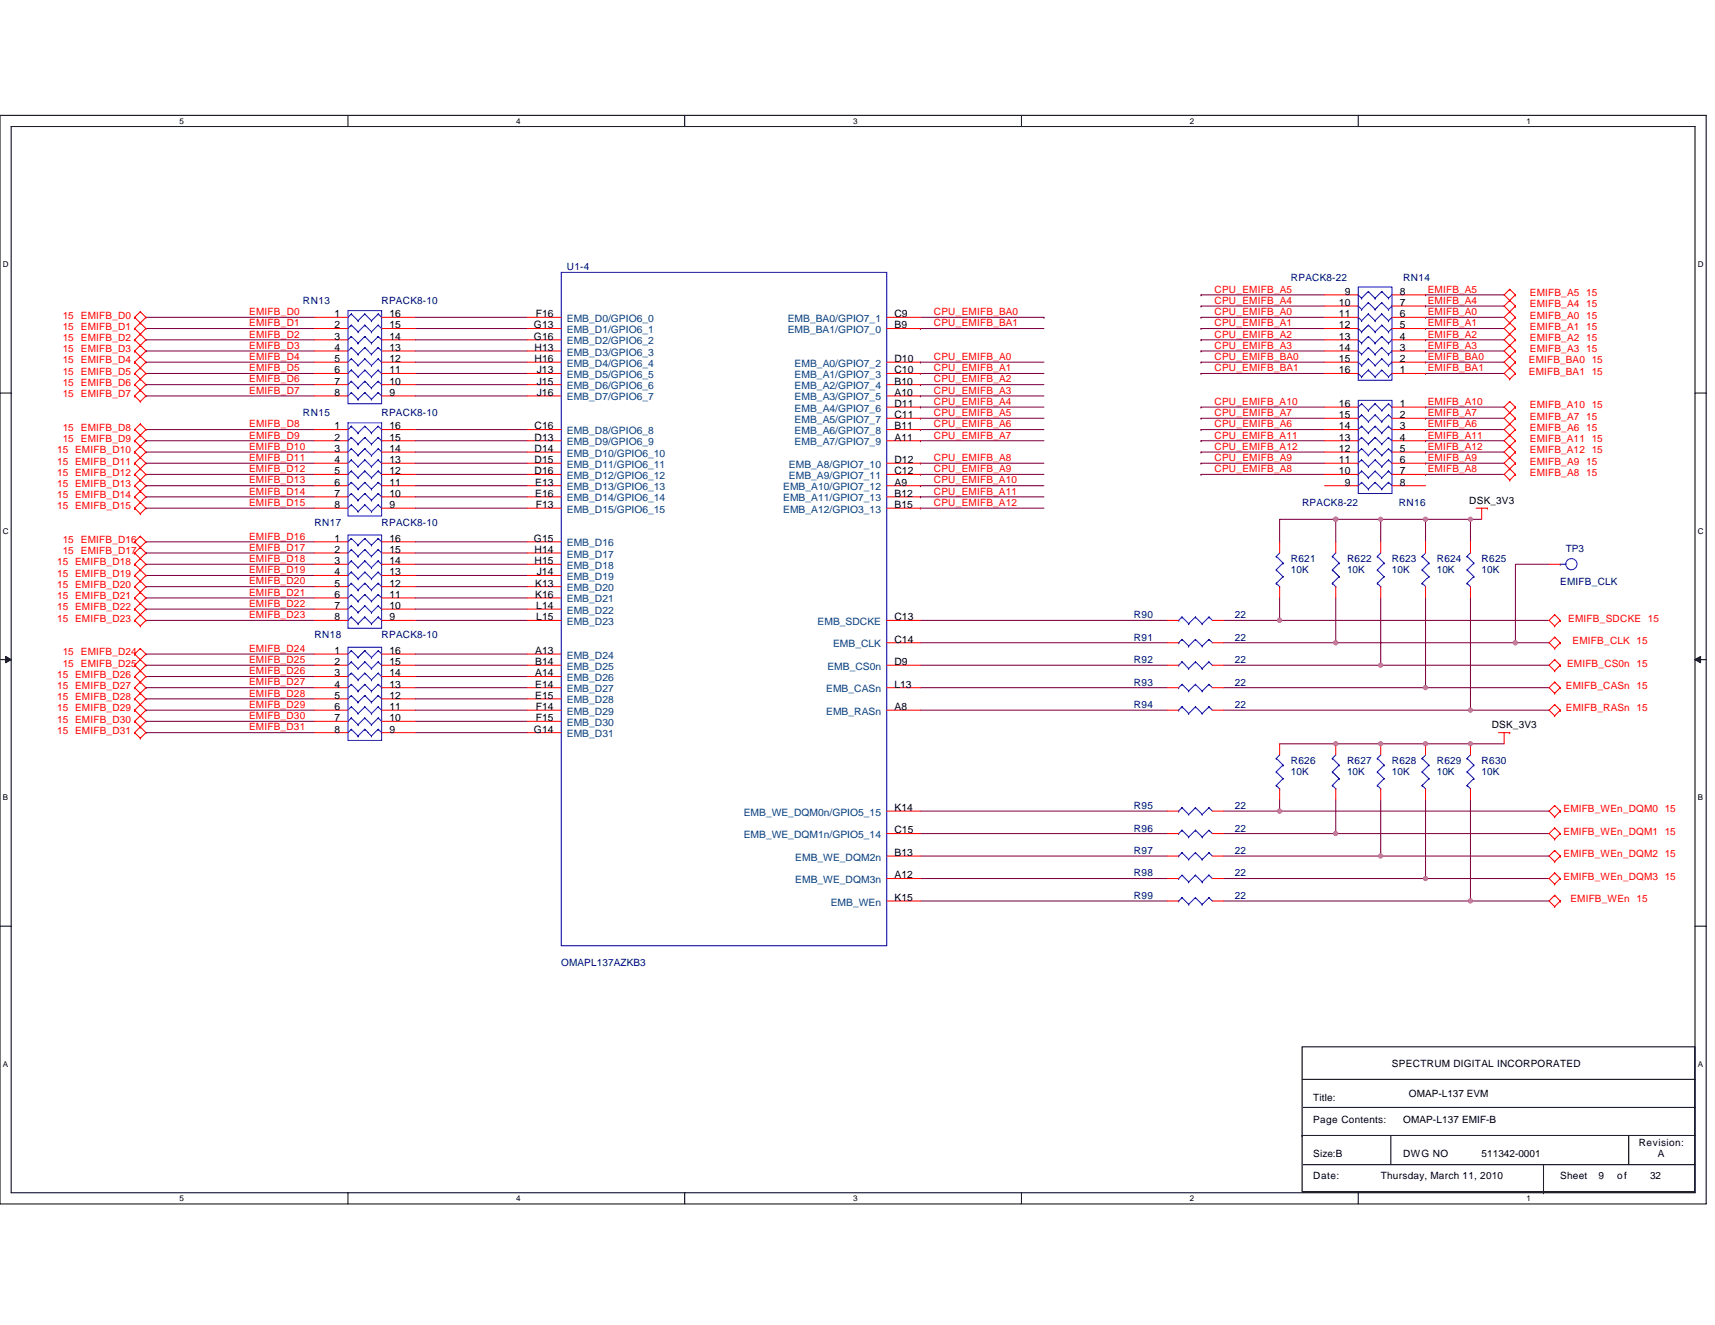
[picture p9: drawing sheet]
<svg xmlns="http://www.w3.org/2000/svg" width="279mm" height="216mm" viewBox="0 0 279 216" stroke-linecap="round" stroke-linejoin="round" font-family="sans-serif">
<defs><g id="words">
<g font-size="1.7">
<text x="54.5" y="51.7">1</text>
<text x="54.5" y="53.5">2</text>
<text x="63.4" y="53.5">15</text>
<text x="63.4" y="51.7">16</text>
<text x="87" y="53.5">G13</text>
<text x="87.3" y="51.7">F16</text>
<text x="145.7" y="51.7">C9</text>
<text x="145.7" y="53.5">B9</text>
<text x="218.1" y="49.8">10</text>
<text x="218.1" y="51.7">11</text>
<text x="218.1" y="53.5">12</text>
<text x="219.1" y="48">9</text>
<text x="228" y="53.5">5</text>
<text x="228" y="51.7">6</text>
<text x="228" y="49.8">7</text>
<text x="228" y="48">8</text>
<text x="54.5" y="55.4">3</text>
<text x="54.5" y="57.2">4</text>
<text x="54.5" y="59">5</text>
<text x="63.4" y="59">12</text>
<text x="63.4" y="57.2">13</text>
<text x="63.4" y="55.4">14</text>
<text x="87" y="55.4">G16</text>
<text x="87.1" y="57.2">H13</text>
<text x="87.1" y="59">H16</text>
<text x="145.7" y="59">D10</text>
<text x="218.1" y="55.4">13</text>
<text x="218.1" y="57.2">14</text>
<text x="218.1" y="59">15</text>
<text x="228" y="59">2</text>
<text x="228" y="57.2">3</text>
<text x="228" y="55.4">4</text>
<text x="54.5" y="60.8">6</text>
<text x="54.5" y="62.7">7</text>
<text x="54.5" y="64.5">8</text>
<text x="63.4" y="64.5">9</text>
<text x="63.4" y="62.7">10</text>
<text x="63.4" y="60.8">11</text>
<text x="87.5" y="60.8">J13</text>
<text x="87.5" y="62.7">J15</text>
<text x="87.5" y="64.5">J16</text>
<text x="145.7" y="60.8">C10</text>
<text x="145.7" y="62.7">B10</text>
<text x="145.7" y="64.5">A10</text>
<text x="218.1" y="60.8">16</text>
<text x="228" y="60.8">1</text>
<text x="54.5" y="70">1</text>
<text x="54.5" y="71.8">2</text>
<text x="63.4" y="71.8">15</text>
<text x="63.4" y="70">16</text>
<text x="87.1" y="71.8">D13</text>
<text x="87.1" y="70">C16</text>
<text x="145.7" y="66.3">D11</text>
<text x="145.7" y="68.1">C11</text>
<text x="145.7" y="70">B11</text>
<text x="145.7" y="71.8">A11</text>
<text x="218.1" y="71.8">13</text>
<text x="218.1" y="70">14</text>
<text x="218.1" y="68.1">15</text>
<text x="218.1" y="66.3">16</text>
<text x="228" y="66.3">1</text>
<text x="228" y="68.1">2</text>
<text x="228" y="70">3</text>
<text x="228" y="71.8">4</text>
<text x="54.5" y="73.6">3</text>
<text x="54.5" y="75.5">4</text>
<text x="54.5" y="77.3">5</text>
<text x="63.4" y="77.3">12</text>
<text x="63.4" y="75.5">13</text>
<text x="63.4" y="73.6">14</text>
<text x="87.1" y="73.6">D14</text>
<text x="87.1" y="75.5">D15</text>
<text x="87.1" y="77.3">D16</text>
<text x="145.7" y="75.5">D12</text>
<text x="145.7" y="77.3">C12</text>
<text x="218.1" y="77.3">10</text>
<text x="218.1" y="75.5">11</text>
<text x="218.1" y="73.6">12</text>
<text x="228" y="73.6">5</text>
<text x="228" y="75.5">6</text>
<text x="228" y="77.3">7</text>
<text x="54.5" y="79.1">6</text>
<text x="54.5" y="80.9">7</text>
<text x="54.5" y="82.8">8</text>
<text x="63.4" y="82.8">9</text>
<text x="63.4" y="80.9">10</text>
<text x="63.4" y="79.1">11</text>
<text x="87.2" y="79.1">E13</text>
<text x="87.2" y="80.9">E16</text>
<text x="87.3" y="82.8">F13</text>
<text x="145.7" y="80.9">B12</text>
<text x="145.7" y="82.8">B15</text>
<text x="145.7" y="79.1">A9</text>
<text x="219.1" y="79.1">9</text>
<text x="228" y="79.1">8</text>
<text x="54.5" y="88.3">1</text>
<text x="63.4" y="88.3">16</text>
<text x="87" y="88.3">G15</text>
<text x="54.5" y="90.1">2</text>
<text x="54.5" y="91.9">3</text>
<text x="54.5" y="93.7">4</text>
<text x="54.5" y="95.6">5</text>
<text x="63.4" y="95.6">12</text>
<text x="63.4" y="93.7">13</text>
<text x="63.4" y="91.9">14</text>
<text x="63.4" y="90.1">15</text>
<text x="87.1" y="90.1">H14</text>
<text x="87.1" y="91.9">H15</text>
<text x="87.2" y="95.6">K13</text>
<text x="87.5" y="93.7">J14</text>
<text x="54.5" y="97.4">6</text>
<text x="54.5" y="99.2">7</text>
<text x="54.5" y="101.1">8</text>
<text x="63.4" y="101.1">9</text>
<text x="63.4" y="99.2">10</text>
<text x="63.4" y="97.4">11</text>
<text x="87.2" y="97.4">K16</text>
<text x="87.4" y="99.2">L14</text>
<text x="87.4" y="101.1">L15</text>
<text x="145.7" y="101.1">C13</text>
<text x="54.5" y="106.6">1</text>
<text x="63.4" y="106.6">16</text>
<text x="87.2" y="106.6">A13</text>
<text x="145.7" y="104.7">C14</text>
<text x="54.5" y="108.4">2</text>
<text x="54.5" y="110.2">3</text>
<text x="54.5" y="112">4</text>
<text x="54.5" y="113.9">5</text>
<text x="63.4" y="113.9">12</text>
<text x="63.4" y="112">13</text>
<text x="63.4" y="110.2">14</text>
<text x="63.4" y="108.4">15</text>
<text x="87.2" y="112">E14</text>
<text x="87.2" y="113.9">E15</text>
<text x="87.2" y="108.4">B14</text>
<text x="87.2" y="110.2">A14</text>
<text x="145.7" y="112">L13</text>
<text x="145.7" y="108.4">D9</text>
<text x="54.5" y="115.7">6</text>
<text x="54.5" y="117.5">7</text>
<text x="54.5" y="119.4">8</text>
<text x="63.4" y="119.4">9</text>
<text x="63.4" y="117.5">10</text>
<text x="63.4" y="115.7">11</text>
<text x="87" y="119.4">G14</text>
<text x="87.3" y="115.7">F14</text>
<text x="87.3" y="117.5">F15</text>
<text x="145.7" y="115.7">A8</text>
<text x="145.7" y="132.1">K14</text>
<text x="145.7" y="135.8">C15</text>
<text x="145.7" y="139.5">B13</text>
<text x="145.7" y="143.1">A12</text>
<text x="145.7" y="146.8">K15</text>
</g>
<g font-size="1.7" fill="#004080">
<text x="92.4" y="52.5">EMB_D0/GPIO6_0</text>
<text x="128.3" y="52.5">EMB_BA0/GPIO7_1</text>
<text x="92.4" y="57.9">EMB_D3/GPIO6_3</text>
<text x="92.4" y="59.8">EMB_D4/GPIO6_4</text>
<text x="92.4" y="54.3">EMB_D1/GPIO6_1</text>
<text x="92.4" y="56.1">EMB_D2/GPIO6_2</text>
<text x="128.3" y="54.3">EMB_BA1/GPIO7_0</text>
<text x="129.5" y="59.8">EMB_A0/GPIO7_2</text>
<text x="92.4" y="61.6">EMB_D5/GPIO6_5</text>
<text x="92.4" y="63.4">EMB_D6/GPIO6_6</text>
<text x="92.4" y="65.3">EMB_D7/GPIO6_7</text>
<text x="129.5" y="61.6">EMB_A1/GPIO7_3</text>
<text x="129.5" y="63.4">EMB_A2/GPIO7_4</text>
<text x="129.5" y="65.3">EMB_A3/GPIO7_5</text>
<text x="92.4" y="70.7">EMB_D8/GPIO6_8</text>
<text x="129.5" y="67.1">EMB_A4/GPIO7_6</text>
<text x="129.5" y="68.9">EMB_A5/GPIO7_7</text>
<text x="129.5" y="70.7">EMB_A6/GPIO7_8</text>
<text x="92.4" y="72.6">EMB_D9/GPIO6_9</text>
<text x="92.4" y="74.4">EMB_D10/GPIO6_10</text>
<text x="92.4" y="76.2">EMB_D11/GPIO6_11</text>
<text x="128.5" y="76.2">EMB_A8/GPIO7_10</text>
<text x="129.5" y="72.6">EMB_A7/GPIO7_9</text>
<text x="92.4" y="83.5">EMB_D15/GPIO6_15</text>
<text x="92.4" y="79.9">EMB_D13/GPIO6_13</text>
<text x="92.4" y="81.7">EMB_D14/GPIO6_14</text>
<text x="92.4" y="78">EMB_D12/GPIO6_12</text>
<text x="127.6" y="81.7">EMB_A11/GPIO7_13</text>
<text x="127.6" y="83.5">EMB_A12/GPIO3_13</text>
<text x="127.6" y="79.9">EMB_A10/GPIO7_12</text>
<text x="128.5" y="78">EMB_A9/GPIO7_11</text>
<text x="92.4" y="89">EMB_D16</text>
<text x="92.4" y="94.5">EMB_D19</text>
<text x="92.4" y="90.8">EMB_D17</text>
<text x="92.4" y="92.7">EMB_D18</text>
<text x="92.4" y="100">EMB_D22</text>
<text x="92.4" y="101.8">EMB_D23</text>
<text x="92.4" y="96.3">EMB_D20</text>
<text x="92.4" y="98.2">EMB_D21</text>
<text x="133.2" y="101.8">EMB_SDCKE</text>
<text x="92.4" y="107.3">EMB_D24</text>
<text x="135.7" y="105.5">EMB_CLK</text>
<text x="92.4" y="112.8">EMB_D27</text>
<text x="92.4" y="109.1">EMB_D25</text>
<text x="92.4" y="111">EMB_D26</text>
<text x="134.6" y="112.8">EMB_CASn</text>
<text x="134.8" y="109.1">EMB_CS0n</text>
<text x="92.4" y="116.5">EMB_D29</text>
<text x="92.4" y="118.3">EMB_D30</text>
<text x="92.4" y="114.6">EMB_D28</text>
<text x="134.6" y="116.5">EMB_RASn</text>
<text x="92.4" y="120.1">EMB_D31</text>
<text x="121.2" y="132.9">EMB_WE_DQM0n/GPIO5_15</text>
<text x="121.2" y="136.6">EMB_WE_DQM1n/GPIO5_14</text>
<text x="129.6" y="140.2">EMB_WE_DQM2n</text>
<text x="129.6" y="143.9">EMB_WE_DQM3n</text>
<text x="135.3" y="147.6">EMB_WEn</text>
</g>
<g font-size="1.6" fill="#000080">
<text x="92.4" y="44">U1-4</text>
<text x="210.3" y="45.9">RPACK8-22</text>
<text x="228.6" y="45.9">RN14</text>
<text x="49.4" y="49.5">RN13</text>
<text x="62.2" y="49.5">RPACK8-10</text>
<text x="49.4" y="67.8">RN15</text>
<text x="62.2" y="67.8">RPACK8-10</text>
<text x="212.1" y="82.4">RPACK8-22</text>
<text x="227.9" y="82.4">RN16</text>
<text x="51.2" y="85.7">RN17</text>
<text x="62.2" y="85.7">RPACK8-10</text>
<text x="255.1" y="89.9">TP3</text>
<text x="210.3" y="91.6">R621</text>
<text x="210.3" y="93.4">10K</text>
<text x="219.5" y="91.6">R622</text>
<text x="219.5" y="93.4">10K</text>
<text x="226.8" y="91.6">R623</text>
<text x="226.8" y="93.4">10K</text>
<text x="234.1" y="91.6">R624</text>
<text x="234.1" y="93.4">10K</text>
<text x="241.4" y="91.6">R625</text>
<text x="241.4" y="93.4">10K</text>
<text x="254.2" y="95.2">EMIFB_CLK</text>
<text x="184.7" y="100.7">R90</text>
<text x="201.2" y="100.7">22</text>
<text x="51.2" y="104">RN18</text>
<text x="62.2" y="104">RPACK8-10</text>
<text x="184.7" y="104.4">R91</text>
<text x="201.2" y="104.4">22</text>
<text x="184.7" y="108.1">R92</text>
<text x="184.7" y="111.7">R93</text>
<text x="201.2" y="108.1">22</text>
<text x="201.2" y="111.7">22</text>
<text x="184.7" y="115.4">R94</text>
<text x="201.2" y="115.4">22</text>
<text x="210.3" y="124.5">R626</text>
<text x="219.5" y="124.5">R627</text>
<text x="226.8" y="124.5">R628</text>
<text x="234.1" y="124.5">R629</text>
<text x="241.4" y="124.5">R630</text>
<text x="184.7" y="131.8">R95</text>
<text x="201.2" y="131.8">22</text>
<text x="210.3" y="126.3">10K</text>
<text x="219.5" y="126.3">10K</text>
<text x="226.8" y="126.3">10K</text>
<text x="234.1" y="126.3">10K</text>
<text x="241.4" y="126.3">10K</text>
<text x="184.7" y="135.5">R96</text>
<text x="201.2" y="135.5">22</text>
<text x="184.7" y="142.8">R98</text>
<text x="184.7" y="139.1">R97</text>
<text x="201.2" y="142.8">22</text>
<text x="201.2" y="139.1">22</text>
<text x="184.7" y="146.5">R99</text>
<text x="201.2" y="146.5">22</text>
<text x="91.4" y="157.4">OMAPL137AZKB3</text>
</g>
<g font-size="1.6" fill="#f00">
<text x="197.9" y="47.7">CPU_EMIFB_A5</text>
<text x="232.6" y="47.7">EMIFB_A5</text>
<text x="10.2" y="51.9">15 EMIFB_D0</text>
<text x="10.2" y="53.7">15 EMIFB_D1</text>
<text x="40.6" y="53.2">EMIFB_D1</text>
<text x="40.6" y="51.4">EMIFB_D0</text>
<text x="152.1" y="53.2">CPU_EMIFB_BA1</text>
<text x="152.1" y="51.4">CPU_EMIFB_BA0</text>
<text x="197.9" y="49.5">CPU_EMIFB_A4</text>
<text x="197.9" y="53.2">CPU_EMIFB_A1</text>
<text x="197.9" y="51.4">CPU_EMIFB_A0</text>
<text x="232.6" y="53.2">EMIFB_A1</text>
<text x="232.6" y="51.4">EMIFB_A0</text>
<text x="232.6" y="49.5">EMIFB_A4</text>
<text x="249.3" y="51.9">EMIFB_A0 15</text>
<text x="249.3" y="53.7">EMIFB_A1 15</text>
<text x="249.3" y="50.1">EMIFB_A4 15</text>
<text x="249.3" y="48.3">EMIFB_A5 15</text>
<text x="10.2" y="55.6">15 EMIFB_D2</text>
<text x="10.2" y="57.4">15 EMIFB_D3</text>
<text x="10.2" y="59.2">15 EMIFB_D4</text>
<text x="40.6" y="58.7">EMIFB_D4</text>
<text x="40.6" y="56.8">EMIFB_D3</text>
<text x="40.6" y="55">EMIFB_D2</text>
<text x="152.1" y="58.7">CPU_EMIFB_A0</text>
<text x="197.9" y="56.8">CPU_EMIFB_A3</text>
<text x="197.9" y="55">CPU_EMIFB_A2</text>
<text x="197.9" y="58.7">CPU_EMIFB_BA0</text>
<text x="232.6" y="58.7">EMIFB_BA0</text>
<text x="232.6" y="55">EMIFB_A2</text>
<text x="232.6" y="56.8">EMIFB_A3</text>
<text x="249.1" y="59.2">EMIFB_BA0 15</text>
<text x="249.3" y="55.6">EMIFB_A2 15</text>
<text x="249.3" y="57.4">EMIFB_A3 15</text>
<text x="10.2" y="61">15 EMIFB_D5</text>
<text x="10.2" y="62.9">15 EMIFB_D6</text>
<text x="10.2" y="64.7">15 EMIFB_D7</text>
<text x="40.6" y="64.2">EMIFB_D7</text>
<text x="40.6" y="62.3">EMIFB_D6</text>
<text x="40.6" y="60.5">EMIFB_D5</text>
<text x="152.1" y="66">CPU_EMIFB_A4</text>
<text x="152.1" y="64.2">CPU_EMIFB_A3</text>
<text x="152.1" y="62.3">CPU_EMIFB_A2</text>
<text x="152.1" y="60.5">CPU_EMIFB_A1</text>
<text x="197.9" y="60.5">CPU_EMIFB_BA1</text>
<text x="197.9" y="66">CPU_EMIFB_A10</text>
<text x="232.6" y="60.5">EMIFB_BA1</text>
<text x="232.6" y="66">EMIFB_A10</text>
<text x="249.1" y="61">EMIFB_BA1 15</text>
<text x="10.2" y="70.2">15 EMIFB_D8</text>
<text x="40.6" y="71.5">EMIFB_D9</text>
<text x="40.6" y="69.6">EMIFB_D8</text>
<text x="152.1" y="67.8">CPU_EMIFB_A5</text>
<text x="152.1" y="69.6">CPU_EMIFB_A6</text>
<text x="152.1" y="71.5">CPU_EMIFB_A7</text>
<text x="197.9" y="71.5">CPU_EMIFB_A11</text>
<text x="197.9" y="69.6">CPU_EMIFB_A6</text>
<text x="197.9" y="67.8">CPU_EMIFB_A7</text>
<text x="232.6" y="69.6">EMIFB_A6</text>
<text x="232.6" y="67.8">EMIFB_A7</text>
<text x="232.6" y="71.5">EMIFB_A11</text>
<text x="249.3" y="70.2">EMIFB_A6 15</text>
<text x="249.3" y="68.4">EMIFB_A7 15</text>
<text x="249.3" y="66.5">EMIFB_A10 15</text>
<text x="9.3" y="73.9">15 EMIFB_D10</text>
<text x="9.3" y="75.7">15 EMIFB_D11</text>
<text x="9.3" y="77.5">15 EMIFB_D12</text>
<text x="10.2" y="72">15 EMIFB_D9</text>
<text x="40.6" y="76.9">EMIFB_D12</text>
<text x="40.6" y="75.1">EMIFB_D11</text>
<text x="40.6" y="73.3">EMIFB_D10</text>
<text x="152.1" y="75.1">CPU_EMIFB_A8</text>
<text x="152.1" y="76.9">CPU_EMIFB_A9</text>
<text x="197.9" y="73.3">CPU_EMIFB_A12</text>
<text x="197.9" y="75.1">CPU_EMIFB_A9</text>
<text x="197.9" y="76.9">CPU_EMIFB_A8</text>
<text x="232.6" y="76.9">EMIFB_A8</text>
<text x="232.6" y="75.1">EMIFB_A9</text>
<text x="232.6" y="73.3">EMIFB_A12</text>
<text x="249.3" y="77.5">EMIFB_A8 15</text>
<text x="249.3" y="75.7">EMIFB_A9 15</text>
<text x="249.3" y="72">EMIFB_A11 15</text>
<text x="249.3" y="73.9">EMIFB_A12 15</text>
<text x="9.3" y="79.3">15 EMIFB_D13</text>
<text x="9.3" y="81.2">15 EMIFB_D14</text>
<text x="9.3" y="83">15 EMIFB_D15</text>
<text x="40.6" y="82.4">EMIFB_D15</text>
<text x="40.6" y="80.6">EMIFB_D14</text>
<text x="40.6" y="78.8">EMIFB_D13</text>
<text x="152.1" y="78.8">CPU_EMIFB_A10</text>
<text x="152.1" y="80.6">CPU_EMIFB_A11</text>
<text x="152.1" y="82.4">CPU_EMIFB_A12</text>
<text x="10.2" y="88.5">15 EMIFB_D16</text>
<text x="40.6" y="89.7">EMIFB_D17</text>
<text x="40.6" y="87.9">EMIFB_D16</text>
<text x="9.3" y="92.1">15 EMIFB_D18</text>
<text x="9.3" y="94">15 EMIFB_D19</text>
<text x="9.3" y="95.8">15 EMIFB_D20</text>
<text x="10.2" y="90.3">15 EMIFB_D17</text>
<text x="40.6" y="95.2">EMIFB_D20</text>
<text x="40.6" y="93.4">EMIFB_D19</text>
<text x="40.6" y="91.6">EMIFB_D18</text>
<text x="9.3" y="97.6">15 EMIFB_D21</text>
<text x="9.3" y="99.5">15 EMIFB_D22</text>
<text x="9.3" y="101.3">15 EMIFB_D23</text>
<text x="40.6" y="100.7">EMIFB_D23</text>
<text x="40.6" y="98.9">EMIFB_D22</text>
<text x="40.6" y="97.1">EMIFB_D21</text>
<text x="255.5" y="101.3">EMIFB_SDCKE 15</text>
<text x="10.2" y="106.8">15 EMIFB_D24</text>
<text x="40.6" y="106.2">EMIFB_D24</text>
<text x="256.2" y="104.9">EMIFB_CLK 15</text>
<text x="9.3" y="110.4">15 EMIFB_D26</text>
<text x="9.3" y="112.3">15 EMIFB_D27</text>
<text x="10.2" y="108.6">15 EMIFB_D25</text>
<text x="40.6" y="113.5">EMIFB_D28</text>
<text x="40.6" y="111.7">EMIFB_D27</text>
<text x="40.6" y="109.9">EMIFB_D26</text>
<text x="40.6" y="108">EMIFB_D25</text>
<text x="255.1" y="112.3">EMIFB_CASn 15</text>
<text x="255.3" y="108.6">EMIFB_CS0n 15</text>
<text x="9.3" y="115.9">15 EMIFB_D29</text>
<text x="9.3" y="117.8">15 EMIFB_D30</text>
<text x="9.3" y="119.6">15 EMIFB_D31</text>
<text x="9.3" y="114.1">15 EMIFB_D28</text>
<text x="40.6" y="119">EMIFB_D31</text>
<text x="40.6" y="117.2">EMIFB_D30</text>
<text x="40.6" y="115.4">EMIFB_D29</text>
<text x="255.1" y="115.9">EMIFB_RASn 15</text>
<text x="254.7" y="132.4">EMIFB_WEn_DQM0 15</text>
<text x="254.7" y="136">EMIFB_WEn_DQM1 15</text>
<text x="254.7" y="139.7">EMIFB_WEn_DQM2 15</text>
<text x="254.7" y="143.3">EMIFB_WEn_DQM3 15</text>
<text x="255.8" y="147">EMIFB_WEn 15</text>
</g>
<g font-size="1.6">
<text x="239.4" y="82.1">DSK_3V3</text>
<text x="243" y="118.7">DSK_3V3</text>
<text x="226.8" y="173.9">SPECTRUM DIGITAL INCORPORATED</text>
<text x="214" y="179.4">Title:</text>
<text x="229.5" y="178.8">OMAP-L137 EVM</text>
<text x="214" y="183">Page Contents:</text>
<text x="228.6" y="183">OMAP-L137 EMIF-B</text>
<text x="214" y="188.5">Size:B</text>
<text x="228.6" y="188.5">DWG NO</text>
<text x="241.4" y="188.5">511342-0001</text>
<text x="267" y="186.7">Revision:</text>
<text x="270.1" y="188.5">A</text>
<text x="214" y="192.2">Date:</text>
<text x="224.9" y="192.2">Thursday, March 11, 2010</text>
<text x="254.2" y="192.2">Sheet</text>
<text x="260.4" y="192.2">9</text>
<text x="263.5" y="192.2">of</text>
<text x="268.8" y="192.2">32</text>
</g>
<g font-size="1.3">
<text x="29.3" y="20.2">5</text>
<text x="84.1" y="20.2">4</text>
<text x="139" y="20.2">3</text>
<text x="193.8" y="20.2">2</text>
<text x="248.7" y="20.2">1</text>
<text x=".5" y="43.5">D</text>
<text x="276.6" y="43.5">D</text>
<text x=".5" y="87">C</text>
<text x="276.6" y="87">C</text>
<text x=".5" y="130.4">B</text>
<text x="276.6" y="130.4">B</text>
<text x=".5" y="173.8">A</text>
<text x="276.6" y="173.8">A</text>
<text x="29.3" y="195.7">5</text>
<text x="84.1" y="195.7">4</text>
<text x="139" y="195.7">3</text>
<text x="193.8" y="195.7">2</text>
<text x="248.7" y="195.7">1</text>
</g>
</g></defs>
<path d="M0 18.8h278v177.4h-278zM1.8 20.6h274.3v173.8h-274.3z" fill="none" stroke="#000" stroke-width=".17"/>
<g fill="#fff">
<path d="M29.3 19h.7v1.4h-.7z"/>
<path d="M29.3 194.5h.7v1.5h-.7z"/>
</g>
<path d="M56.7 18.8v1.8M56.7 194.4v1.8" fill="none" stroke="#000" stroke-width=".17"/>
<g fill="#fff">
<path d="M84.1 19h.7v1.4h-.7z"/>
<path d="M84.1 194.5h.7v1.5h-.7z"/>
</g>
<path d="M111.5 18.8v1.8M111.5 194.4v1.8" fill="none" stroke="#000" stroke-width=".17"/>
<g fill="#fff">
<path d="M139 19h.7v1.4h-.7z"/>
<path d="M139 194.5h.7v1.5h-.7z"/>
</g>
<path d="M166.4 18.8v1.8M166.4 194.4v1.8" fill="none" stroke="#000" stroke-width=".17"/>
<g fill="#fff">
<path d="M193.8 19h.8v1.4h-.8z"/>
<path d="M193.8 194.5h.8v1.5h-.8z"/>
</g>
<path d="M221.3 18.8v1.8M221.3 194.4v1.8" fill="none" stroke="#000" stroke-width=".17"/>
<g fill="#fff">
<path d="M248.7 19h.7v1.4h-.7z"/>
<path d="M248.7 194.5h.7v1.5h-.7z"/>
<path d="M.5 42.3h.9v1.5h-.9z"/>
<path d="M276.6 42.3h1v1.5h-1z"/>
<path d="M.5 85.8h.9v1.4h-.9z"/>
<path d="M276.6 85.8h1v1.4h-1z"/>
</g>
<path d="M0 64.1h1.8M276.1 64.1h1.9" fill="none" stroke="#000" stroke-width=".17"/>
<g fill="#fff">
<path d="M.5 129.2h.8v1.5h-.8z"/>
<path d="M276.6 129.2h.9v1.5h-.9z"/>
</g>
<path d="M0 107.5h1.8M276.1 107.5h1.9" fill="none" stroke="#000" stroke-width=".17"/>
<path d="M.9 107l.9 .5-.9 .5zM276.1 107.5l1-.5v1z" fill="#000" stroke="#000" stroke-width=".16"/>
<g fill="#fff">
<path d="M.5 172.6h.8v1.5h-.8z"/>
<path d="M276.6 172.6h.9v1.5h-.9z"/>
</g>
<path d="M0 150.9h1.8M276.1 150.9h1.9M212.1 170.6h64v23.6h-64zM212.1 175.9h64M212.1 185h.1M212.1 185h64M212.3 189.8h63.8M212.3 180.4h63.8M226.6 185v4.8M251.5 194.4h.1M251.5 189.8v4.6M265.3 185v4.8" fill="none" stroke="#000" stroke-width=".17"/>
<g fill="none" stroke="#800040" stroke-width=".17">
<path d="M23.8 59h.1M23.8 57.2h.1M23.8 55.4h.1M23.8 53.5h.1M23.8 51.7h.1M23.8 59h27.4M23.8 57.2h27.4M23.8 55.4h27.4M23.8 53.5h27.4M23.8 51.7h27.4M67.6 59h18.3M67.6 57.2h18.3"/>
<path d="M67.6 55.4h18.3M67.6 53.5h18.3M67.6 51.7h18.3M149.9 59h.1M149.9 53.5h.1M149.9 59h20.2M149.9 53.5h20.2M149.9 51.7h20.2M170.1 51.7h.1M195.7 49.9h.1M195.7 57.2h.1M195.7 55.4h.1"/>
<path d="M195.7 53.5h.1M195.7 51.7h.1M195.7 48h.1M195.7 59h.1M195.7 59h20.1M195.7 57.2h20.1M195.7 55.4h20.1M195.7 53.5h20.1M195.7 51.7h20.1M195.7 49.9h20.1M195.7 48h20.1M232.2 59h.1"/>
<path d="M232.2 53.5h.1M232.2 51.7h.1M232.2 55.4h.1M232.2 57.2h.1M232.2 49.9h.1M232.2 48h.1M232.2 59h12.8M232.2 57.2h12.8M232.2 55.4h12.8M232.2 53.5h12.8M232.2 51.7h12.8M232.2 49.9h12.8"/>
<path d="M232.2 48h12.8M23.8 79.1h.1M23.8 77.3h.1M23.8 75.5h.1M23.8 73.7h.1M23.8 71.8h.1M23.8 70h.1M23.8 64.5h.1M23.8 62.7h.1M23.8 60.9h.1M23.8 79.1h27.4M23.8 77.3h27.4"/>
<path d="M23.8 75.5h27.4M23.8 73.7h27.4M23.8 71.8h27.4M23.8 70h27.4M23.8 64.5h27.4M23.8 62.7h27.4M23.8 60.9h27.4M67.6 64.5h18.3M67.6 62.7h18.3M67.6 60.9h18.3M67.6 79.1h18.3M67.6 77.3h18.3"/>
<path d="M67.6 75.5h18.3M67.6 73.7h18.3M67.6 71.8h18.3M67.6 70h18.3M149.9 66.3h.1M149.9 64.5h.1M149.9 62.7h.1M149.9 60.9h.1M149.9 68.2h.1M149.9 75.5h.1M149.9 77.3h.1M149.9 79.1h.1"/>
<path d="M149.9 70h.1M149.9 71.8h.1M149.9 79.1h20.2M149.9 77.3h20.2M149.9 75.5h20.2M149.9 71.8h20.2M149.9 70h20.2M149.9 64.5h20.2M149.9 62.7h20.2M149.9 60.9h20.2M149.9 66.3h20.2M149.9 68.2h20.2"/>
<path d="M195.7 60.9h.1M195.7 71.8h.1M195.7 66.3h.1M195.7 70h.1M195.7 68.2h.1M195.7 73.7h.1M195.7 75.5h.1M195.7 77.3h.1M195.7 77.3h20.1M195.7 75.5h20.1M195.7 73.7h20.1M195.7 71.8h20.1"/>
<path d="M195.7 70h20.1M195.7 60.9h20.1M195.7 66.3h20.1M195.7 68.2h20.1M232.2 60.9h.1M232.2 70h.1M232.2 68.2h.1M232.2 77.3h.1M232.2 75.5h.1M232.2 66.3h.1M232.2 71.8h.1M232.2 73.7h.1"/>
<path d="M232.2 77.3h12.8M232.2 75.5h12.8M232.2 73.7h12.8M232.2 71.8h12.8M232.2 70h12.8M232.2 60.9h12.8M232.2 66.3h12.8M232.2 68.2h12.8M23.8 82.8h.1M23.8 81h.1M23.8 99.3h.1M23.8 97.4h.1"/>
<path d="M23.8 95.6h.1M23.8 93.8h.1M23.8 91.9h.1M23.8 90.1h.1M23.8 88.3h.1M23.8 82.8h27.4M23.8 81h27.4M23.8 99.3h27.4M23.8 97.4h27.4M23.8 95.6h27.4M23.8 93.8h27.4M23.8 91.9h27.4"/>
<path d="M23.8 90.1h27.4M23.8 88.3h27.4M67.6 82.8h18.3M67.6 81h18.3M67.6 88.3h18.3M67.6 90.1h18.3M67.6 91.9h18.3M67.6 93.8h18.3M67.6 95.6h18.3M67.6 97.4h18.3M67.6 99.3h18.3M149.9 81h.1"/>
<path d="M149.9 82.8h.1M149.9 82.8h20.2M149.9 81h20.2M208.5 97.4v3.7M217.6 84.6h-9.1v3.7M217.6 84.6v3.7M217.6 84.6h7.3M217.6 97.4v7.3M224.9 84.6v3.7M224.9 84.6h7.3M224.9 97.4v11M232.2 84.6v3.7"/>
<path d="M232.2 84.6h7.4M232.2 97.4v14.7M239.6 84.6v3.7M239.6 84.6h1.8M239.6 97.4v18.3M252.4 91.9h-5.5v12.8M23.8 119.4h.1M23.8 117.5h.1M23.8 115.7h.1M23.8 113.9h.1M23.8 112.1h.1M23.8 110.2h.1"/>
<path d="M23.8 108.4h.1M23.8 106.6h.1M23.8 101.1h.1M23.8 119.4h27.4M23.8 117.5h27.4M23.8 115.7h27.4M23.8 113.9h27.4M23.8 112.1h27.4M23.8 110.2h27.4M23.8 108.4h27.4M23.8 106.6h27.4M23.8 101.1h27.4"/>
<path d="M67.6 101.1h18.3M67.6 106.6h18.3M67.6 108.4h18.3M67.6 110.2h18.3M67.6 112.1h18.3M67.6 113.9h18.3M67.6 115.7h18.3M67.6 117.5h18.3M67.6 119.4h18.3M149.9 108.4h40.3M149.9 112.1h40.3M149.9 115.7h40.3"/>
<path d="M149.9 101.1h40.3M149.9 104.7h40.3M199.3 101.1h9.2M199.3 104.7h18.3M199.3 108.4h25.6M199.3 112.1h32.9M199.3 115.7h40.3M208.5 101.1h43.9M217.6 104.7h.1M217.6 104.7h29.3M224.9 108.4h27.5M232.2 112.1h20.2"/>
<path d="M239.6 115.7h12.8M246.9 104.7h5.5M149.9 139.5h40.3M149.9 132.2h40.3M149.9 135.8h40.3M199.3 132.2h9.2M199.3 135.8h18.3M208.5 132.2h43.9M208.5 121.2h36.5M208.5 130.3v1.9M217.6 135.8h34.8M217.6 130.3v5.5"/>
<path d="M224.9 139.5h27.5M224.9 130.3v9.2h-25.6M232.2 130.3v12.9h-32.9M239.6 130.3v16.5h-40.3M149.9 146.8h40.3M149.9 143.2h40.3M232.2 143.2h20.2M239.6 146.8h12.8"/>
</g>
<g fill="none" stroke="#f00" stroke-width=".17">
<path d="M21.9 51.7h.1M21.9 53.5h.1M21.9 55.4h.1M21.9 57.2h.1M21.9 59h.1M21.9 51.7l1 .9M21.9 53.5l1 .9M21.9 55.4l1 .9M21.9 57.2l1 .9M21.9 59l1.9 1.9-.9 .9M22.9 52.6h.1M22.9 50.8h.1"/>
<path d="M22.9 54.4h.1M22.9 56.3h.1M22.9 58.1h.1M22.9 59.9h.1M22.9 50.8l.9 .9-.9 .9M22.9 50.8l-1 .9M22.9 52.6l.9 .9-1.9 1.9M22.9 52.6l-1 .9M22.9 54.4l.9 1-.9 .9M22.9 56.3l.9 .9-.9 .9M22.9 56.3l-1 .9M22.9 58.1l.9 .9-.9 .9"/>
<path d="M22.9 58.1l-1 .9M22.9 59.9l-1 1M51.2 51.7h5.5M51.2 53.5h5.5M51.2 55.4h5.5M51.2 57.2h5.5M51.2 59h5.5M62.2 51.7h5.4M62.2 53.5h5.4M62.2 55.4h5.4M62.2 57.2h5.4M62.2 59h5.4"/>
<path d="M85.9 51.7h5.5M85.9 53.5h5.5M85.9 55.4h5.5M85.9 57.2h5.5M85.9 59h5.5M144.5 51.7h5.4M144.5 53.5h5.4M144.5 59h5.4M215.8 51.7h5.5M215.8 53.5h5.5M215.8 55.4h5.5M215.8 57.2h5.5"/>
<path d="M215.8 59h5.5M215.8 49.9h5.5M215.8 48h5.5M226.8 51.7h5.4M226.8 53.5h5.4M226.8 55.4h5.4M226.8 57.2h5.4M226.8 59h5.4M226.8 49.9h5.4M226.8 48h5.4M246 59.9h.1M246 58.1h.1"/>
<path d="M246 52.6h.1M246 50.8h.1M246 54.4h.1M246 56.3h.1M246 49h.1M246 47.1h.1M246 58.1l-1 .9 1 .9M246 58.1l.9 .9M246 59.9l.9 1M246 50.8l.9 .9M246 52.6l-1 .9 1.9 1.9M246 52.6l.9 .9"/>
<path d="M246 54.4l-1 1 1 .9M246 56.3l-1 .9 1 .9M246 56.3l.9 .9M246 49l-1 .9 1 .9M246 49l.9 .9M246 47.1l-1 .9 1 1M246 47.1l.9 .9M246.9 59h.1M246.9 51.7h.1M246.9 53.5h.1M246.9 55.4h.1M246.9 57.2h.1"/>
<path d="M246.9 49.9h.1M246.9 48h.1M246.9 59l-1.9 1.9 1 .9M246.9 49.9l-1.9 1.8 1 .9M246.9 51.7l-.9 .9M246.9 53.5l-.9 .9M246.9 55.4l-.9 .9M246.9 57.2l-.9 .9M246.9 48l-.9 1M21.9 79.1h.1M21.9 60.9h.1M21.9 62.7h.1"/>
<path d="M21.9 64.5h.1M21.9 70h.1M21.9 71.8h.1M21.9 73.7h.1M21.9 75.5h.1M21.9 77.3h.1M21.9 77.3l1.9 1.8-.9 1M21.9 79.1l1 1M21.9 60.9l1 .9M21.9 62.7l1 .9M21.9 64.5l1 .9M21.9 70l1 .9"/>
<path d="M21.9 71.8l1 .9M21.9 73.7l1 .9M21.9 75.5l1 .9M22.9 78.2h.1M22.9 61.8h.1M22.9 63.6h.1M22.9 65.4h.1M22.9 70.9h.1M22.9 69.1h.1M22.9 72.7h.1M22.9 74.6h.1M22.9 76.4h.1"/>
<path d="M22.9 78.2l-1 .9M22.9 61.8l.9 .9-1.9 1.8M22.9 61.8l-1 .9M22.9 63.6l.9 .9-.9 .9M22.9 69.1l.9 .9-.9 .9M22.9 69.1l-1 .9M22.9 70.9l.9 .9-1.9 1.9M22.9 70.9l-1 .9M22.9 72.7l.9 1-.9 .9M22.9 74.6l.9 .9-.9 .9M22.9 74.6l-1 .9M22.9 76.4l.9 .9-.9 .9"/>
<path d="M22.9 76.4l-1 .9M51.2 60.9h5.5M51.2 62.7h5.5M51.2 64.5h5.5M51.2 79.1h5.5M51.2 75.5h5.5M51.2 71.8h5.5M51.2 73.7h5.5M51.2 77.3h5.5M51.2 70h5.5M62.2 60.9h5.4M62.2 62.7h5.4"/>
<path d="M62.2 64.5h5.4M62.2 79.1h5.4M62.2 75.5h5.4M62.2 71.8h5.4M62.2 73.7h5.4M62.2 77.3h5.4M62.2 70h5.4M85.9 60.9h5.5M85.9 62.7h5.5M85.9 64.5h5.5M85.9 79.1h5.5M85.9 75.5h5.5"/>
<path d="M85.9 71.8h5.5M85.9 73.7h5.5M85.9 77.3h5.5M85.9 70h5.5M144.5 60.9h5.4M144.5 62.7h5.4M144.5 64.5h5.4M144.5 79.1h5.4M144.5 66.3h5.4M144.5 75.5h5.4M144.5 71.8h5.4M144.5 77.3h5.4"/>
<path d="M144.5 68.2h5.4M144.5 70h5.4M215.8 60.9h5.5M215.8 79.1h5.5M215.8 66.3h5.5M215.8 75.5h5.5M215.8 71.8h5.5M215.8 73.7h5.5M215.8 77.3h5.5M215.8 68.2h5.5M215.8 70h5.5M226.8 60.9h5.4"/>
<path d="M226.8 79.1h5.4M226.8 66.3h5.4M226.8 75.5h5.4M226.8 71.8h5.4M226.8 73.7h5.4M226.8 77.3h5.4M226.8 68.2h5.4M226.8 70h5.4M246 61.8h.1M246 70.9h.1M246 69.1h.1M246 67.2h.1"/>
<path d="M246 78.2h.1M246 76.4h.1M246 74.6h.1M246 65.4h.1M246 72.7h.1M246 69.1l.9 .9M246 67.2l-1 1 1 .9M246 67.2l.9 1M246 76.4l-1 .9 1 .9M246 76.4l.9 .9M246 74.6l-1 .9 1 .9M246 74.6l.9 .9"/>
<path d="M246 65.4l-1 .9 1 .9M246 65.4l.9 .9M246 70.9l-1 .9 1.9 1.9M246 70.9l.9 .9M246 72.7l-1 1 1 .9M246.9 60.9h.1M246.9 70h.1M246.9 68.2h.1M246.9 77.3h.1M246.9 75.5h.1M246.9 66.3h.1M246.9 71.8h.1"/>
<path d="M246.9 73.7h.1M246.9 60.9l-.9 .9M246.9 68.2l-1.9 1.8 1 .9M246.9 70l-.9 .9M246.9 77.3l-.9 .9M246.9 75.5l-.9 .9M246.9 66.3l-.9 .9M246.9 71.8l-.9 .9M246.9 73.7l-.9 .9M21.9 81h.1M21.9 82.8h.1M21.9 97.4h.1"/>
<path d="M21.9 99.3h.1M21.9 88.3h.1M21.9 90.1h.1M21.9 91.9h.1M21.9 93.8h.1M21.9 95.6h.1M21.9 81l1 .9M21.9 82.8l1 .9M21.9 95.6l1.9 1.8-.9 .9M21.9 97.4l1 .9M21.9 99.3l1 .9M21.9 88.3l1 .9"/>
<path d="M21.9 90.1l1 .9M21.9 91.9l1 1M21.9 93.8l1 .9M22.9 80.1h.1M22.9 81.9h.1M22.9 83.7h.1M22.9 98.3h.1M22.9 96.5h.1M22.9 89.2h.1M22.9 87.4h.1M22.9 91h.1M22.9 92.9h.1"/>
<path d="M22.9 94.7h.1M22.9 80.1l.9 .9-1.9 1.8M22.9 80.1l-1 .9M22.9 81.9l.9 .9-.9 .9M22.9 96.5l-1 .9M22.9 98.3l.9 1-1.9 1.8M22.9 98.3l-1 1M22.9 87.4l.9 .9-.9 .9M22.9 87.4l-1 .9M22.9 89.2l.9 .9-1.9 1.8M22.9 89.2l-1 .9M22.9 91l.9 .9-.9 1"/>
<path d="M22.9 92.9l.9 .9-.9 .9M22.9 92.9l-1 .9M22.9 94.7l.9 .9-.9 .9M22.9 94.7l-1 .9M51.2 82.8h5.5M51.2 91.9h5.5M51.2 99.3h5.5M51.2 95.6h5.5M51.2 97.4h5.5M51.2 93.8h5.5M51.2 90.1h5.5M51.2 88.3h5.5"/>
<path d="M51.2 81h5.5M62.2 82.8h5.4M62.2 91.9h5.4M62.2 99.3h5.4M62.2 95.6h5.4M62.2 97.4h5.4M62.2 93.8h5.4M62.2 90.1h5.4M62.2 88.3h5.4M62.2 81h5.4M85.9 82.8h5.5M85.9 91.9h5.5"/>
<path d="M85.9 99.3h5.5M85.9 95.6h5.5M85.9 97.4h5.5M85.9 93.8h5.5M85.9 90.1h5.5M85.9 88.3h5.5M85.9 81h5.5M144.5 82.8h5.4M144.5 81h5.4M208.5 88.3v1.8M208.5 95.6v1.8M217.6 88.3v1.8"/>
<path d="M217.6 95.6v1.8M224.9 88.3v1.8M224.9 95.6v1.8M232.2 88.3v1.8M232.2 95.6v1.8M239.6 88.3v1.8M239.6 95.6v1.8M240.5 82.8h1.8M241.4 82.8v1.8M242.3 82.8h.1M252.4 91.9h1.8M21.9 101.1h.1"/>
<path d="M21.9 115.7h.1M21.9 117.5h.1M21.9 119.4h.1M21.9 106.6h.1M21.9 108.4h.1M21.9 110.2h.1M21.9 112.1h.1M21.9 113.9h.1M21.9 101.1l1 .9M21.9 113.9l1.9 1.8-.9 .9M21.9 115.7l1 .9M21.9 117.5l1 .9"/>
<path d="M21.9 119.4l1 .9M21.9 106.6l1 .9M21.9 108.4l1 .9M21.9 110.2l1 .9M21.9 112.1l1 .9M22.9 100.2h.1M22.9 102h.1M22.9 116.6h.1M22.9 114.8h.1M22.9 118.4h.1M22.9 107.5h.1M22.9 105.7h.1"/>
<path d="M22.9 109.3h.1M22.9 111.1h.1M22.9 113h.1M22.9 100.2l.9 .9-.9 .9M22.9 114.8l-1 .9M22.9 116.6l.9 .9-1.9 1.9M22.9 116.6l-1 .9M22.9 118.4l.9 1-.9 .9M22.9 105.7l.9 .9-.9 .9M22.9 105.7l-1 .9M22.9 107.5l.9 .9-1.9 1.8M22.9 107.5l-1 .9"/>
<path d="M22.9 109.3l.9 .9-.9 .9M22.9 111.1l.9 1-.9 .9M22.9 111.1l-1 1M22.9 113l.9 .9-.9 .9M22.9 113l-1 .9M51.2 119.4h5.5M51.2 115.7h5.5M51.2 112.1h5.5M51.2 101.1h5.5M51.2 117.5h5.5M51.2 113.9h5.5M51.2 108.4h5.5"/>
<path d="M51.2 106.6h5.5M51.2 110.2h5.5M62.2 119.4h5.4M62.2 115.7h5.4M62.2 112.1h5.4M62.2 101.1h5.4M62.2 117.5h5.4M62.2 113.9h5.4M62.2 108.4h5.4M62.2 106.6h5.4M62.2 110.2h5.4M85.9 119.4h5.5"/>
<path d="M85.9 115.7h5.5M85.9 112.1h5.5M85.9 101.1h5.5M85.9 117.5h5.5M85.9 113.9h5.5M85.9 108.4h5.5M85.9 106.6h5.5M85.9 110.2h5.5M144.5 115.7h5.4M144.5 112.1h5.4M144.5 101.1h5.4M144.5 108.4h5.4"/>
<path d="M144.5 104.7h5.4M190.2 115.7h1.8M190.2 112.1h1.8M190.2 101.1h1.8M190.2 108.4h1.8M190.2 104.7h1.8M197.5 115.7h1.8M197.5 112.1h1.8M197.5 101.1h1.8M197.5 108.4h1.8M197.5 104.7h1.8M244.1 119.4h1.9"/>
<path d="M245 119.4v1.8M246 119.4h.1M253.3 105.7h.1M253.3 103.8h.1M253.3 102h.1M253.3 100.2h.1M253.3 109.3h.1M253.3 107.5h.1M253.3 116.6h.1M253.3 114.8h.1M253.3 113h.1M253.3 111.1h.1"/>
<path d="M253.3 103.8l-.9 .9 .9 1M253.3 103.8l.9 .9M253.3 100.2l-.9 .9 .9 .9M253.3 100.2l.9 .9M253.3 107.5l-.9 .9 .9 .9M253.3 107.5l.9 .9M253.3 114.8l-.9 .9 .9 .9M253.3 114.8l.9 .9M253.3 111.1l-.9 1 .9 .9M253.3 111.1l.9 1M254.2 104.7h.1M254.2 101.1h.1"/>
<path d="M254.2 108.4h.1M254.2 115.7h.1M254.2 112.1h.1M254.2 104.7l-.9 1M254.2 101.1l-.9 .9M254.2 108.4l-.9 .9M254.2 115.7l-.9 .9M254.2 112.1l-.9 .9M22.9 120.3h.1M144.5 132.2h5.4M144.5 135.8h5.4M144.5 139.5h5.4"/>
<path d="M190.2 132.2h1.8M190.2 135.8h1.8M190.2 139.5h1.8M197.5 132.2h1.8M197.5 135.8h1.8M197.5 139.5h1.8M208.5 121.2v1.8M208.5 128.5v1.8M217.6 121.2v1.8M217.6 128.5v1.8M224.9 121.2v1.8M224.9 128.5v1.8"/>
<path d="M232.2 121.2v1.8M232.2 128.5v1.8M239.6 121.2v1.8M239.6 128.5v1.8M253.3 133.1h.1M253.3 131.3h.1M253.3 136.7h.1M253.3 134.9h.1M253.3 138.6h.1M253.3 131.3l-.9 .9 .9 .9M253.3 131.3l.9 .9M253.3 134.9l-.9 .9 .9 .9"/>
<path d="M253.3 134.9l.9 .9M253.3 138.6l-.9 .9 .9 .9M253.3 138.6l.9 .9M254.2 132.2h.1M254.2 135.8h.1M254.2 139.5h.1M254.2 132.2l-.9 .9M254.2 135.8l-.9 .9M254.2 139.5l-.9 .9M144.5 146.8h5.4M144.5 143.2h5.4M190.2 146.8h1.8"/>
<path d="M190.2 143.2h1.8M197.5 146.8h1.8M197.5 143.2h1.8M253.3 147.7h.1M253.3 145.9h.1M253.3 140.4h.1M253.3 144.1h.1M253.3 142.2h.1M253.3 145.9l-.9 .9 .9 .9M253.3 145.9l.9 .9M253.3 142.2l-.9 1 .9 .9M253.3 142.2l.9 1"/>
<path d="M254.2 146.8h.1M254.2 143.2h.1M254.2 146.8l-.9 .9M254.2 143.2l-.9 .9"/>
</g>
<g fill="none" stroke="#00f" stroke-width=".17">
<path d="M56.7 50.6h5.5v15.2h-5.5zM57.2 51.2h.1M57.2 53h.1M57.2 54.8h.1M57.2 56.6h.1M57.2 58.5h.1M57.2 51.2l1.1 1.1M57.2 51.2l-.5 .5M57.2 53l1.1 1.1M57.2 53l-.5 .5M57.2 54.8l1.1 1.1M57.2 54.8l-.5 .6"/>
<path d="M57.2 56.6l1.1 1.1M57.2 56.6l-.5 .6M57.2 58.5l1.1 1.1M57.2 58.5l-.5 .5M58.3 52.3h.1M58.3 54.1h.1M58.3 55.9h.1M58.3 57.7h.1M58.3 59.6h.1M59.4 51.2h.1M59.4 53h.1M59.4 54.8h.1"/>
<path d="M59.4 56.6h.1M59.4 58.5h.1M59.4 51.2l1.1 1.1M59.4 51.2l-1.1 1.1M59.4 53l1.1 1.1M59.4 53l-1.1 1.1M59.4 54.8l1.1 1.1M59.4 54.8l-1.1 1.1M59.4 56.6l1.1 1.1M59.4 56.6l-1.1 1.1M59.4 58.5l1.1 1.1M59.4 58.5l-1.1 1.1"/>
<path d="M60.5 52.3h.1M60.5 54.1h.1M60.5 55.9h.1M60.5 57.7h.1M60.5 59.6h.1M61.6 51.2h.1M61.6 53h.1M61.6 54.8h.1M61.6 56.6h.1M61.6 58.5h.1M61.6 51.2l.6 .5M61.6 51.2l-1.1 1.1"/>
<path d="M61.6 53l.6 .5M61.6 53l-1.1 1.1M61.6 54.8l.6 .6M61.6 54.8l-1.1 1.1M61.6 56.6l.6 .6M61.6 56.6l-1.1 1.1M61.6 58.5l.6 .5M61.6 58.5l-1.1 1.1M62.2 51.7h.1M62.2 53.5h.1M62.2 55.4h.1M62.2 57.2h.1"/>
<path d="M62.2 59h.1M91.4 44.4h53.1v109.7h-53.1zM221.3 59h.1M221.3 57.2h.1M221.3 55.4h.1M221.3 53.5h.1M221.3 51.7h.1M221.3 49.9h.1M221.3 48h.1M221.3 59l.5 .6M221.3 57.2l.5 .5M221.3 55.4l.5 .5"/>
<path d="M221.3 53.5l.5 .6M221.3 51.7l.5 .6M221.3 49.9l.5 .5M221.3 48l.5 .6M221.3 46.8h5.5v15.2h-5.5zM221.8 59.6h.1M221.8 57.7h.1M221.8 55.9h.1M221.8 54.1h.1M221.8 52.3h.1M221.8 50.4h.1M221.8 48.6h.1"/>
<path d="M222.9 58.5h.1M222.9 56.6h.1M222.9 54.8h.1M222.9 53h.1M222.9 51.2h.1M222.9 49.3h.1M222.9 47.5h.1M222.9 58.5l-1.1 1.1M222.9 58.5l1.1 1.1M222.9 56.6l-1.1 1.1M222.9 56.6l1.1 1.1M222.9 54.8l-1.1 1.1"/>
<path d="M222.9 54.8l1.1 1.1M222.9 53l-1.1 1.1M222.9 53l1.1 1.1M222.9 51.2l-1.1 1.1M222.9 51.2l1.1 1.1M222.9 49.3l-1.1 1.1M222.9 49.3l1.1 1.1M222.9 47.5l-1.1 1.1M222.9 47.5l1.1 1.1M224 59.6h.1M224 57.7h.1M224 55.9h.1"/>
<path d="M224 54.1h.1M224 52.3h.1M224 50.4h.1M224 48.6h.1M225.1 58.5h.1M225.1 56.6h.1M225.1 54.8h.1M225.1 53h.1M225.1 51.2h.1M225.1 49.3h.1M225.1 47.5h.1M225.1 58.5l-1.1 1.1"/>
<path d="M225.1 58.5l1.1 1.1M225.1 56.6l-1.1 1.1M225.1 56.6l1.1 1.1M225.1 54.8l-1.1 1.1M225.1 54.8l1.1 1.1M225.1 53l-1.1 1.1M225.1 53l1.1 1.1M225.1 51.2l-1.1 1.1M225.1 51.2l1.1 1.1M225.1 49.3l-1.1 1.1M225.1 49.3l1.1 1.1M225.1 47.5l-1.1 1.1"/>
<path d="M225.1 47.5l1.1 1.1M226.2 59.6h.1M226.2 57.7h.1M226.2 55.9h.1M226.2 54.1h.1M226.2 52.3h.1M226.2 50.4h.1M226.2 48.6h.1M226.8 59l-.6 .6M226.8 57.2l-.6 .5M226.8 55.4l-.6 .5M226.8 53.5l-.6 .6"/>
<path d="M226.8 51.7l-.6 .6M226.8 49.9l-.6 .5M226.8 48l-.6 .6M56.7 68.9h5.5v15.2h-5.5zM57.2 60.3h.1M57.2 62.1h.1M57.2 64h.1M57.2 69.4h.1M57.2 71.3h.1M57.2 73.1h.1M57.2 74.9h.1M57.2 76.8h.1"/>
<path d="M57.2 78.6h.1M57.2 60.3l1.1 1.1M57.2 60.3l-.5 .6M57.2 62.1l1.1 1.1M57.2 62.1l-.5 .6M57.2 64l1.1 1.1M57.2 64l-.5 .5M57.2 69.4l1.1 1.1M57.2 69.4l-.5 .6M57.2 71.3l1.1 1.1M57.2 71.3l-.5 .5M57.2 73.1l1.1 1.1"/>
<path d="M57.2 73.1l-.5 .6M57.2 74.9l1.1 1.1M57.2 74.9l-.5 .6M57.2 76.8l1.1 1.1M57.2 76.8l-.5 .5M57.2 78.6l1.1 1.1M57.2 78.6l-.5 .5M58.3 61.4h.1M58.3 63.2h.1M58.3 65.1h.1M58.3 70.5h.1M58.3 72.4h.1"/>
<path d="M58.3 74.2h.1M58.3 76h.1M58.3 77.9h.1M58.3 79.7h.1M59.4 60.3h.1M59.4 62.1h.1M59.4 64h.1M59.4 69.4h.1M59.4 71.3h.1M59.4 73.1h.1M59.4 74.9h.1M59.4 76.8h.1"/>
<path d="M59.4 78.6h.1M59.4 60.3l1.1 1.1M59.4 60.3l-1.1 1.1M59.4 62.1l1.1 1.1M59.4 62.1l-1.1 1.1M59.4 64l1.1 1.1M59.4 64l-1.1 1.1M59.4 69.4l1.1 1.1M59.4 69.4l-1.1 1.1M59.4 71.3l1.1 1.1M59.4 71.3l-1.1 1.1M59.4 73.1l1.1 1.1"/>
<path d="M59.4 73.1l-1.1 1.1M59.4 74.9l1.1 1.1M59.4 74.9l-1.1 1.1M59.4 76.8l1.1 1.1M59.4 76.8l-1.1 1.1M59.4 78.6l1.1 1.1M59.4 78.6l-1.1 1.1M60.5 61.4h.1M60.5 63.2h.1M60.5 65.1h.1M60.5 70.5h.1M60.5 72.4h.1"/>
<path d="M60.5 74.2h.1M60.5 76h.1M60.5 77.9h.1M60.5 79.7h.1M61.6 60.3h.1M61.6 62.1h.1M61.6 64h.1M61.6 69.4h.1M61.6 71.3h.1M61.6 73.1h.1M61.6 74.9h.1M61.6 76.8h.1"/>
<path d="M61.6 78.6h.1M61.6 60.3l.6 .6M61.6 60.3l-1.1 1.1M61.6 62.1l.6 .6M61.6 62.1l-1.1 1.1M61.6 64l.6 .5M61.6 64l-1.1 1.1M61.6 69.4l.6 .6M61.6 69.4l-1.1 1.1M61.6 71.3l.6 .5M61.6 71.3l-1.1 1.1M61.6 73.1l.6 .6"/>
<path d="M61.6 73.1l-1.1 1.1M61.6 74.9l.6 .6M61.6 74.9l-1.1 1.1M61.6 76.8l.6 .5M61.6 76.8l-1.1 1.1M61.6 78.6l.6 .5M61.6 78.6l-1.1 1.1M62.2 60.9h.1M62.2 62.7h.1M62.2 64.5h.1M62.2 70h.1M62.2 71.8h.1"/>
<path d="M62.2 73.7h.1M62.2 75.5h.1M62.2 77.3h.1M62.2 79.1h.1M221.3 60.9h.1M221.3 66.3h.1M221.3 68.2h.1M221.3 70h.1M221.3 71.8h.1M221.3 73.7h.1M221.3 75.5h.1M221.3 77.3h.1"/>
<path d="M221.3 79.1h.1M221.3 60.9l.5 .5M221.3 65.2h5.5v15.2h-5.5zM221.8 61.4h.1M221.8 65.8h.1M221.8 67.6h.1M221.8 69.4h.1M221.8 71.3h.1M221.8 73.1h.1M221.8 74.9h.1M221.8 76.8h.1M221.8 78.6h.1"/>
<path d="M221.8 65.8l-.5 .5M221.8 65.8l1.1 1.1M221.8 67.6l-.5 .6M221.8 67.6l1.1 1.1M221.8 69.4l-.5 .6M221.8 69.4l1.1 1.1M221.8 71.3l-.5 .5M221.8 71.3l1.1 1.1M221.8 73.1l-.5 .6M221.8 73.1l1.1 1.1M221.8 74.9l-.5 .6M221.8 74.9l1.1 1.1"/>
<path d="M221.8 76.8l-.5 .5M221.8 76.8l1.1 1.1M221.8 78.6l-.5 .5M221.8 78.6l1.1 1.1M222.9 60.3h.1M222.9 66.9h.1M222.9 68.7h.1M222.9 70.5h.1M222.9 72.4h.1M222.9 74.2h.1M222.9 76h.1M222.9 77.9h.1"/>
<path d="M222.9 79.7h.1M222.9 60.3l-1.1 1.1M222.9 60.3l1.1 1.1M224 61.4h.1M224 65.8h.1M224 67.6h.1M224 69.4h.1M224 71.3h.1M224 73.1h.1M224 74.9h.1M224 76.8h.1M224 78.6h.1"/>
<path d="M224 65.8l-1.1 1.1M224 65.8l1.1 1.1M224 67.6l-1.1 1.1M224 67.6l1.1 1.1M224 69.4l-1.1 1.1M224 69.4l1.1 1.1M224 71.3l-1.1 1.1M224 71.3l1.1 1.1M224 73.1l-1.1 1.1M224 73.1l1.1 1.1M224 74.9l-1.1 1.1M224 74.9l1.1 1.1"/>
<path d="M224 76.8l-1.1 1.1M224 76.8l1.1 1.1M224 78.6l-1.1 1.1M224 78.6l1.1 1.1M225.1 60.3h.1M225.1 66.9h.1M225.1 68.7h.1M225.1 70.5h.1M225.1 72.4h.1M225.1 74.2h.1M225.1 76h.1M225.1 77.9h.1"/>
<path d="M225.1 79.7h.1M225.1 60.3l-1.1 1.1M225.1 60.3l1.1 1.1M226.2 61.4h.1M226.2 65.8h.1M226.2 67.6h.1M226.2 69.4h.1M226.2 71.3h.1M226.2 73.1h.1M226.2 74.9h.1M226.2 76.8h.1M226.2 78.6h.1"/>
<path d="M226.2 65.8l.6 .5M226.2 65.8l-1.1 1.1M226.2 67.6l-1.1 1.1M226.2 67.6l.6 .6M226.2 69.4l-1.1 1.1M226.2 69.4l.6 .6M226.2 71.3l-1.1 1.1M226.2 71.3l.6 .5M226.2 73.1l-1.1 1.1M226.2 73.1l.6 .6M226.2 74.9l-1.1 1.1M226.2 74.9l.6 .6"/>
<path d="M226.2 76.8l-1.1 1.1M226.2 76.8l.6 .5M226.2 78.6l-1.1 1.1M226.2 78.6l.6 .5M226.8 60.9l-.6 .5M56.7 87.2h5.5v15.2h-5.5zM57.2 87.7h.1M57.2 89.6h.1M57.2 91.4h.1M57.2 93.2h.1M57.2 95h.1M57.2 96.9h.1"/>
<path d="M57.2 98.7h.1M57.2 80.4h.1M57.2 82.3h.1M57.2 87.7l1.1 1.1M57.2 87.7l-.5 .6M57.2 89.6l1.1 1.1M57.2 89.6l-.5 .5M57.2 91.4l1.1 1.1M57.2 91.4l-.5 .5M57.2 93.2l1.1 1.1M57.2 93.2l-.5 .6M57.2 95l1.1 1.1"/>
<path d="M57.2 95l-.5 .6M57.2 96.9l1.1 1.1M57.2 96.9l-.5 .5M57.2 98.7l1.1 1.1M57.2 98.7l-.5 .6M57.2 80.4l1.1 1.1M57.2 80.4l-.5 .6M57.2 82.3l1.1 1.1M57.2 82.3l-.5 .5M58.3 88.8h.1M58.3 90.7h.1M58.3 92.5h.1"/>
<path d="M58.3 94.3h.1M58.3 96.1h.1M58.3 98h.1M58.3 99.8h.1M58.3 81.5h.1M58.3 83.4h.1M59.4 87.7h.1M59.4 89.6h.1M59.4 91.4h.1M59.4 93.2h.1M59.4 95h.1M59.4 96.9h.1"/>
<path d="M59.4 98.7h.1M59.4 80.4h.1M59.4 82.3h.1M59.4 87.7l1.1 1.1M59.4 87.7l-1.1 1.1M59.4 89.6l1.1 1.1M59.4 89.6l-1.1 1.1M59.4 91.4l1.1 1.1M59.4 91.4l-1.1 1.1M59.4 93.2l1.1 1.1M59.4 93.2l-1.1 1.1M59.4 95l1.1 1.1"/>
<path d="M59.4 95l-1.1 1.1M59.4 96.9l1.1 1.1M59.4 96.9l-1.1 1.1M59.4 98.7l1.1 1.1M59.4 98.7l-1.1 1.1M59.4 80.4l1.1 1.1M59.4 80.4l-1.1 1.1M59.4 82.3l1.1 1.1M59.4 82.3l-1.1 1.1M60.5 88.8h.1M60.5 90.7h.1M60.5 92.5h.1"/>
<path d="M60.5 94.3h.1M60.5 96.1h.1M60.5 98h.1M60.5 99.8h.1M60.5 81.5h.1M60.5 83.4h.1M61.6 87.7h.1M61.6 89.6h.1M61.6 91.4h.1M61.6 93.2h.1M61.6 95h.1M61.6 96.9h.1"/>
<path d="M61.6 98.7h.1M61.6 80.4h.1M61.6 82.3h.1M61.6 87.7l.6 .6M61.6 87.7l-1.1 1.1M61.6 89.6l.6 .5M61.6 89.6l-1.1 1.1M61.6 91.4l.6 .5M61.6 91.4l-1.1 1.1M61.6 93.2l.6 .6M61.6 93.2l-1.1 1.1M61.6 95l.6 .6"/>
<path d="M61.6 95l-1.1 1.1M61.6 96.9l.6 .5M61.6 96.9l-1.1 1.1M61.6 98.7l.6 .6M61.6 98.7l-1.1 1.1M61.6 80.4l.6 .6M61.6 80.4l-1.1 1.1M61.6 82.3l.6 .5M61.6 82.3l-1.1 1.1M62.2 88.3h.1M62.2 90.1h.1M62.2 91.9h.1"/>
<path d="M62.2 93.8h.1M62.2 95.6h.1M62.2 97.4h.1M62.2 99.3h.1M62.2 81h.1M62.2 82.8h.1M207.9 90.7h.1M207.9 92.9h.1M207.9 95h.1M207.9 90.7l1.1 1.1M207.9 92.9l1.1 1.1M207.9 95l.6 .6"/>
<path d="M208.5 95.6h.1M208.5 90.1l-.6 .6M209 91.8h.1M209 94h.1M209 91.8l-1.1 1.1M209 94l-1.1 1M217.1 90.7h.1M217.1 92.9h.1M217.1 95h.1M217.1 90.7l1.1 1.1M217.1 92.9l1.1 1.1M217.1 95l.5 .6"/>
<path d="M217.6 95.6h.1M217.6 90.1l-.5 .6M218.2 91.8h.1M218.2 94h.1M218.2 91.8l-1.1 1.1M218.2 94l-1.1 1M224.4 90.7h.1M224.4 92.9h.1M224.4 95h.1M224.4 90.7l1.1 1.1M224.4 92.9l1.1 1.1M224.4 95l.5 .6"/>
<path d="M224.9 95.6h.1M224.9 90.1l-.5 .6M225.5 91.8h.1M225.5 94h.1M225.5 91.8l-1.1 1.1M225.5 94l-1.1 1M231.7 90.7h.1M231.7 92.9h.1M231.7 95h.1M231.7 90.7l1.1 1.1M231.7 92.9l1.1 1.1M231.7 95l.5 .6"/>
<path d="M232.2 95.6h.1M232.2 90.1l-.5 .6M232.8 91.8h.1M232.8 94h.1M232.8 91.8l-1.1 1.1M232.8 94l-1.1 1M239 90.7h.1M239 92.9h.1M239 95h.1M239 90.7l1.1 1.1M239 92.9l1.1 1.1M239 95l.6 .6"/>
<path d="M239.6 95.6h.1M239.6 90.1l-.6 .6M240.1 91.8h.1M240.1 94h.1M240.1 91.8l-1.1 1.1M240.1 94l-1.1 1M254.2 91.9h.1M254.2 91.9h.9M56.7 105.5h5.5v15.1h-5.5zM57.2 100.5h.1M57.2 106h.1M57.2 107.8h.1"/>
<path d="M57.2 109.7h.1M57.2 111.5h.1M57.2 113.3h.1M57.2 115.2h.1M57.2 117h.1M57.2 118.8h.1M57.2 100.5l1.1 1.1M57.2 100.5l-.5 .6M57.2 106l1.1 1.1M57.2 106l-.5 .6M57.2 107.8l1.1 1.1M57.2 107.8l-.5 .6"/>
<path d="M57.2 109.7l1.1 1.1M57.2 109.7l-.5 .5M57.2 111.5l1.1 1.1M57.2 111.5l-.5 .6M57.2 113.3l1.1 1.1M57.2 113.3l-.5 .6M57.2 115.2l1.1 1.1M57.2 115.2l-.5 .5M57.2 117l1.1 1.1M57.2 117l-.5 .5M57.2 118.8l1.1 1.1M57.2 118.8l-.5 .6"/>
<path d="M58.3 101.6h.1M58.3 107.1h.1M58.3 108.9h.1M58.3 110.8h.1M58.3 112.6h.1M58.3 114.4h.1M58.3 116.3h.1M58.3 118.1h.1M58.3 119.9h.1M59.4 100.5h.1M59.4 106h.1M59.4 107.8h.1"/>
<path d="M59.4 109.7h.1M59.4 111.5h.1M59.4 113.3h.1M59.4 115.2h.1M59.4 117h.1M59.4 118.8h.1M59.4 100.5l1.1 1.1M59.4 100.5l-1.1 1.1M59.4 106l1.1 1.1M59.4 106l-1.1 1.1M59.4 107.8l1.1 1.1M59.4 107.8l-1.1 1.1"/>
<path d="M59.4 109.7l1.1 1.1M59.4 109.7l-1.1 1.1M59.4 111.5l1.1 1.1M59.4 111.5l-1.1 1.1M59.4 113.3l1.1 1.1M59.4 113.3l-1.1 1.1M59.4 115.2l1.1 1.1M59.4 115.2l-1.1 1.1M59.4 117l1.1 1.1M59.4 117l-1.1 1.1M59.4 118.8l1.1 1.1M59.4 118.8l-1.1 1.1"/>
<path d="M60.5 101.6h.1M60.5 107.1h.1M60.5 108.9h.1M60.5 110.8h.1M60.5 112.6h.1M60.5 114.4h.1M60.5 116.3h.1M60.5 118.1h.1M60.5 119.9h.1M61.6 100.5h.1M61.6 106h.1M61.6 107.8h.1"/>
<path d="M61.6 109.7h.1M61.6 111.5h.1M61.6 113.3h.1M61.6 115.2h.1M61.6 117h.1M61.6 118.8h.1M61.6 100.5l.6 .6M61.6 100.5l-1.1 1.1M61.6 106l.6 .6M61.6 106l-1.1 1.1M61.6 107.8l.6 .6M61.6 107.8l-1.1 1.1"/>
<path d="M61.6 109.7l.6 .5M61.6 109.7l-1.1 1.1M61.6 111.5l.6 .6M61.6 111.5l-1.1 1.1M61.6 113.3l.6 .6M61.6 113.3l-1.1 1.1M61.6 115.2l.6 .5M61.6 115.2l-1.1 1.1M61.6 117l.6 .5M61.6 117l-1.1 1.1M61.6 118.8l.6 .6M61.6 118.8l-1.1 1.1"/>
<path d="M62.2 101.1h.1M62.2 106.6h.1M62.2 108.4h.1M62.2 110.2h.1M62.2 112.1h.1M62.2 113.9h.1M62.2 115.7h.1M62.2 117.5h.1M62.2 119.4h.1M192 115.7h.1M192 101.1h.1M192 108.4h.1"/>
<path d="M192 112.1h.1M192 104.7h.1M192.6 115.2h.1M192.6 100.5h.1M192.6 107.8h.1M192.6 111.5h.1M192.6 104.2h.1M192.6 115.2l1.1 1.1M192.6 115.2l-.6 .5M192.6 100.5l-.6 .6M192.6 107.8l-.6 .6M192.6 100.5l1.1 1.1"/>
<path d="M192.6 107.8l1.1 1.1M192.6 111.5l1.1 1.1M192.6 111.5l-.6 .6M192.6 104.2l1.1 1.1M192.6 104.2l-.6 .5M193.7 116.3h.1M193.7 101.6h.1M193.7 108.9h.1M193.7 112.6h.1M193.7 105.3h.1M194.8 115.2h.1M194.8 100.5h.1"/>
<path d="M194.8 107.8h.1M194.8 111.5h.1M194.8 104.2h.1M194.8 115.2l1.1 1.1M194.8 115.2l-1.1 1.1M194.8 100.5l-1.1 1.1M194.8 107.8l-1.1 1.1M194.8 100.5l1.1 1.1M194.8 107.8l1.1 1.1M194.8 111.5l1.1 1.1M194.8 111.5l-1.1 1.1M194.8 104.2l1.1 1.1"/>
<path d="M194.8 104.2l-1.1 1.1M195.9 116.3h.1M195.9 101.6h.1M195.9 108.9h.1M195.9 112.6h.1M195.9 105.3h.1M197 115.2h.1M197 100.5h.1M197 107.8h.1M197 111.5h.1M197 104.2h.1M197 115.2l.5 .5"/>
<path d="M197 115.2l-1.1 1.1M197 100.5l-1.1 1.1M197 107.8l-1.1 1.1M197 100.5l.5 .6M197 107.8l.5 .6M197 111.5l.5 .6M197 111.5l-1.1 1.1M197 104.2l.5 .5M197 104.2l-1.1 1.1M192 132.2h.1M192 135.8h.1M192 139.5h.1"/>
<path d="M192.6 131.6h.1M192.6 135.3h.1M192.6 138.9h.1M192.6 131.6l1.1 1.1M192.6 131.6l-.6 .6M192.6 135.3l1.1 1.1M192.6 135.3l-.6 .5M192.6 138.9l1.1 1.1M192.6 138.9l-.6 .6M193.7 132.7h.1M193.7 136.4h.1M194.8 131.6h.1"/>
<path d="M194.8 135.3h.1M194.8 138.9h.1M194.8 138.9l-1.1 1.1M194.8 131.6l1.1 1.1M194.8 131.6l-1.1 1.1M194.8 135.3l1.1 1.1M194.8 135.3l-1.1 1.1M194.8 138.9l1.1 1.1M195.9 132.7h.1M195.9 136.4h.1M197 131.6h.1M197 135.3h.1"/>
<path d="M197 138.9h.1M197 138.9l-1.1 1.1M197 131.6l.5 .6M197 131.6l-1.1 1.1M197 135.3l.5 .5M197 135.3l-1.1 1.1M197 138.9l.5 .6M207.9 123.6h.1M207.9 125.8h.1M207.9 128h.1M207.9 123.6l1.1 1.1M207.9 125.8l1.1 1.1"/>
<path d="M207.9 128l.6 .5M208.5 128.5h.1M208.5 123l-.6 .6M209 124.7h.1M209 126.9h.1M209 124.7l-1.1 1.1M209 126.9l-1.1 1.1M217.1 123.6h.1M217.1 125.8h.1M217.1 128h.1M217.1 123.6l1.1 1.1M217.1 125.8l1.1 1.1"/>
<path d="M217.1 128l.5 .5M217.6 128.5h.1M217.6 123l-.5 .6M218.2 124.7h.1M218.2 126.9h.1M218.2 124.7l-1.1 1.1M218.2 126.9l-1.1 1.1M224.4 123.6h.1M224.4 125.8h.1M224.4 128h.1M224.4 123.6l1.1 1.1M224.4 125.8l1.1 1.1"/>
<path d="M224.4 128l.5 .5M224.9 128.5h.1M224.9 123l-.5 .6M225.5 124.7h.1M225.5 126.9h.1M225.5 124.7l-1.1 1.1M225.5 126.9l-1.1 1.1M231.7 123.6h.1M231.7 125.8h.1M231.7 128h.1M231.7 123.6l1.1 1.1M231.7 125.8l1.1 1.1"/>
<path d="M231.7 128l.5 .5M232.2 128.5h.1M232.2 123l-.5 .6M232.8 124.7h.1M232.8 126.9h.1M232.8 124.7l-1.1 1.1M232.8 126.9l-1.1 1.1M239 123.6h.1M239 125.8h.1M239 128h.1M239 123.6l1.1 1.1M239 125.8l1.1 1.1"/>
<path d="M239 128l.6 .5M239.6 128.5h.1M239.6 123l-.6 .6M240.1 124.7h.1M240.1 126.9h.1M240.1 124.7l-1.1 1.1M240.1 126.9l-1.1 1.1M192 143.2h.1M192 146.8h.1M192.6 142.6h.1M192.6 146.3h.1M192.6 142.6l1.1 1.1"/>
<path d="M192.6 142.6l-.6 .6M192.6 146.3l1.1 1.1M192.6 146.3l-.6 .5M193.7 143.7h.1M193.7 140h.1M193.7 147.4h.1M194.8 142.6h.1M194.8 146.3h.1M194.8 142.6l1.1 1.1M194.8 142.6l-1.1 1.1M194.8 146.3l1.1 1.1M194.8 146.3l-1.1 1.1"/>
<path d="M195.9 143.7h.1M195.9 140h.1M195.9 147.4h.1M197 142.6h.1M197 146.3h.1M197 142.6l.5 .6M197 142.6l-1.1 1.1M197 146.3l.5 .5M197 146.3l-1.1 1.1"/>
<circle cx="256" cy="91.9" r=".91"/>
</g>
<g fill="#f0f" stroke="#f0f" stroke-width=".17">
<circle cx="239.5" cy="146.8" r=".36"/>
<circle cx="232.2" cy="143.1" r=".36"/>
<circle cx="224.9" cy="139.5" r=".35"/>
<circle cx="217.6" cy="135.8" r=".35"/>
<circle cx="208.5" cy="132.2" r=".36"/>
<circle cx="208.5" cy="101.1" r=".36"/>
<circle cx="246.9" cy="104.7" r=".36"/>
<circle cx="224.9" cy="108.4" r=".35"/>
<circle cx="224.9" cy="84.6" r=".35"/>
<circle cx="217.6" cy="84.6" r=".35"/>
<circle cx="232.2" cy="84.6" r=".36"/>
<circle cx="239.6" cy="84.6" r=".35"/>
<circle cx="232.2" cy="121.2" r=".36"/>
<circle cx="224.9" cy="121.2" r=".35"/>
<circle cx="239.6" cy="121.2" r=".35"/>
<circle cx="217.6" cy="121.2" r=".35"/>
<circle cx="232.2" cy="112" r=".36"/>
<circle cx="239.6" cy="115.7" r=".35"/>
<circle cx="217.6" cy="104.7" r=".36"/>
</g>
<use href="#words"/>
</svg>
